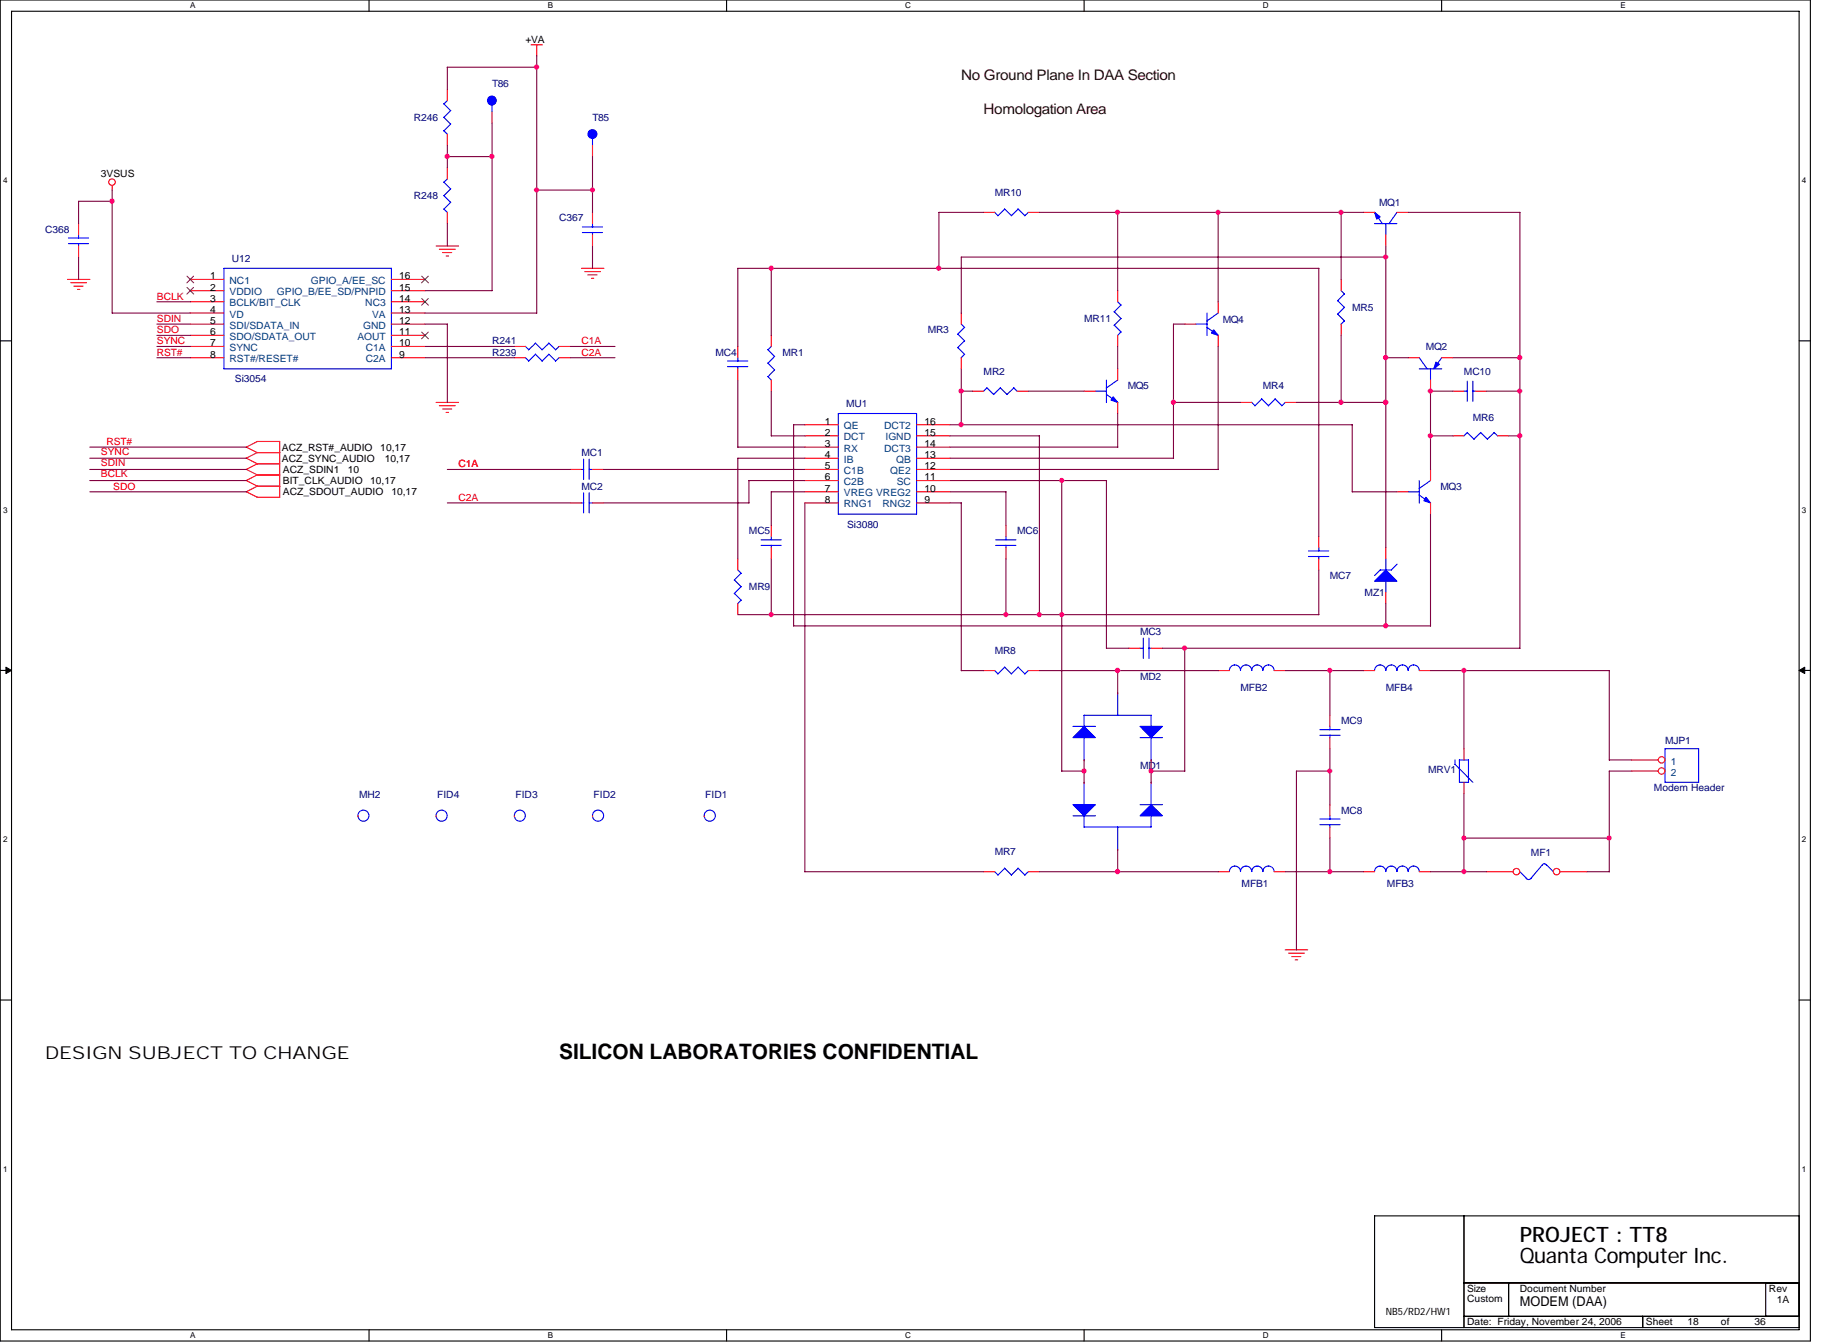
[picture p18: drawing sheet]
<svg xmlns="http://www.w3.org/2000/svg" width="247mm" height="182mm" viewBox="0 0 247 182" stroke-linecap="round" stroke-linejoin="round" font-family="sans-serif">
<defs><g id="words">
<g font-size="2.9">
<text x="75.7" y="143.4">SILICON LABORATORIES CONFIDENTIAL</text>
<text x="205.9" y="171">Quanta Computer Inc.</text>
<text x="205.9" y="168.3">PROJECT : TT8</text>
</g>
<text font-size="2.4" x="6.1" y="143.4">DESIGN SUBJECT TO CHANGE</text>
<g font-size="2" fill="#400000">
<text x="130.2" y="10.9">No Ground Plane In DAA Section</text>
<text x="133.2" y="15.4">Homologation Area</text>
</g>
<text font-size="1.8" x="205.9" y="176.9">MODEM (DAA)</text>
<g font-size="1.4">
<text x="71.2" y="5.8">+VA</text>
<text x="13.7" y="23.9">3VSUS</text>
<text x="28.5" y="39.3">2</text>
<text x="28.5" y="37.8">1</text>
<text x="28.5" y="40.9">3</text>
<text x="54.1" y="40.9">14</text>
<text x="54.1" y="39.3">15</text>
<text x="54.1" y="37.8">16</text>
<text x="28.5" y="42.4">4</text>
<text x="28.5" y="43.9">5</text>
<text x="28.5" y="45.4">6</text>
<text x="28.5" y="46.9">7</text>
<text x="54.1" y="45.4">11</text>
<text x="54.1" y="46.9">10</text>
<text x="54.1" y="42.4">13</text>
<text x="54.1" y="43.9">12</text>
<text x="28.5" y="48.4">8</text>
<text x="54.1" y="48.4">9</text>
<text x="111.7" y="57.5">1</text>
<text x="111.7" y="59">2</text>
<text x="125.2" y="57.5">16</text>
<text x="125.2" y="59">15</text>
<text x="38.2" y="61">ACZ_RST#_AUDIO</text>
<text x="38.2" y="62.5">ACZ_SYNC_AUDIO</text>
<text x="38.3" y="65.6">BIT_CLK_AUDIO</text>
<text x="38.3" y="64.1">ACZ_SDIN1</text>
<text x="47.1" y="64.1">10</text>
<text x="50.1" y="65.6">10,17</text>
<text x="51.5" y="61">10,17</text>
<text x="52.1" y="62.5">10,17</text>
<text x="111.7" y="60.5">3</text>
<text x="111.7" y="62">4</text>
<text x="111.7" y="63.6">5</text>
<text x="111.7" y="65.1">6</text>
<text x="125.2" y="60.5">14</text>
<text x="125.2" y="62">13</text>
<text x="125.2" y="63.6">12</text>
<text x="125.2" y="65.1">11</text>
<text x="38.3" y="67.1">ACZ_SDOUT_AUDIO</text>
<text x="53" y="67.1">10,17</text>
<text x="111.7" y="66.6">7</text>
<text x="111.7" y="68.1">8</text>
<text x="125.2" y="66.6">10</text>
<text x="125.2" y="68.1">9</text>
<text x="187.7" y="178.1">NB5/RD2/HW1</text>
<text x="198.8" y="176.3">Custom</text>
<text x="198.8" y="175">Size</text>
<text x="198.8" y="179.5">Date: Friday, November 24, 2006</text>
<text x="205.9" y="175">Document Number</text>
<text x="223" y="179.5">Sheet</text>
<text x="228.6" y="179.5">18</text>
<text x="233.1" y="179.5">of</text>
<text x="237.7" y="179.5">36</text>
<text x="239.6" y="175">Rev</text>
<text x="240.7" y="176.5">1A</text>
</g>
<g font-size="1.4" fill="#000080">
<text x="66.7" y="11.8">T86</text>
<text x="56" y="16.4">R246</text>
<text x="80.3" y="16.4">T85</text>
<text x="56" y="27">R248</text>
<text x="75.7" y="30">C367</text>
<text x="134.7" y="26.5">MR10</text>
<text x="186.8" y="27.9">MQ1</text>
<text x="6.1" y="31.5">C368</text>
<text x="31.4" y="35.4">U12</text>
<text x="66.7" y="46.7">R241</text>
<text x="125.7" y="45.1">MR3</text>
<text x="146.9" y="43.6">MR11</text>
<text x="165.6" y="43.8">MQ4</text>
<text x="183.2" y="42.1">MR5</text>
<text x="193.2" y="47.4">MQ2</text>
<text x="31.8" y="51.8">Si3054</text>
<text x="66.7" y="48.2">R239</text>
<text x="96.9" y="48.2">MC4</text>
<text x="106" y="48.2">MR1</text>
<text x="133.2" y="50.7">MR2</text>
<text x="152.8" y="52.7">MQ5</text>
<text x="171.1" y="52.7">MR4</text>
<text x="198.3" y="50.7">MC10</text>
<text x="114.6" y="55.1">MU1</text>
<text x="199.5" y="57.1">MR6</text>
<text x="78.8" y="61.8">MC1</text>
<text x="78.8" y="66.3">MC2</text>
<text x="114.8" y="71.5">Si3080</text>
<text x="195.1" y="66.3">MQ3</text>
<text x="101.4" y="72.4">MC5</text>
<text x="137.8" y="72.4">MC6</text>
<text x="101.4" y="79.9">MR9</text>
<text x="180.1" y="78.4">MC7</text>
<text x="184.8" y="80.7">MZ1</text>
<text x="134.7" y="88.6">MR8</text>
<text x="154.4" y="86">MC3</text>
<text x="154.4" y="92.1">MD2</text>
<text x="168" y="93.6">MFB2</text>
<text x="187.7" y="93.6">MFB4</text>
<text x="181.7" y="98.1">MC9</text>
<text x="225.5" y="100.8">MJP1</text>
<text x="154.4" y="104.2">MD1</text>
<text x="193.5" y="104.8">MRV1</text>
<text x="224" y="107.2">Modem Header</text>
<text x="48.6" y="108.1">MH2</text>
<text x="59.2" y="108.1">FID4</text>
<text x="69.8" y="108.1">FID3</text>
<text x="80.4" y="108.1">FID2</text>
<text x="95.5" y="108.1">FID1</text>
<text x="181.7" y="110.2">MC8</text>
<text x="134.7" y="115.8">MR7</text>
<text x="207.4" y="116">MF1</text>
<text x="168.2" y="120.2">MFB1</text>
<text x="187.9" y="120.2">MFB3</text>
</g>
<g font-size="1.4" fill="#f00">
<text x="21.2" y="40.6">BCLK</text>
<text x="21.2" y="46.7">SYNC</text>
<text x="21.2" y="45.1">SDO</text>
<text x="21.2" y="43.6">SDIN</text>
<text x="78.8" y="46.7">C1A</text>
<text x="21.2" y="48.2">RST#</text>
<text x="78.8" y="48.2">C2A</text>
<text x="13.7" y="61.6">SYNC</text>
<text x="13.7" y="63.1">SDIN</text>
<text x="13.7" y="64.6">BCLK</text>
<text x="14.4" y="60.3">RST#</text>
<text x="62.1" y="63.3">C1A</text>
<text x="15.3" y="66.3">SDO</text>
<text x="62.1" y="67.8">C2A</text>
</g>
<g font-size="1.4" fill="#004080">
<text x="31.1" y="40">VDDIO</text>
<text x="31.1" y="38.5">NC1</text>
<text x="31.1" y="41.5">BCLK/BIT_CLK</text>
<text x="37.5" y="40">GPIO_B/EE_SD/PNPID</text>
<text x="42.1" y="38.5">GPIO_A/EE_SC</text>
<text x="49.5" y="41.5">NC3</text>
<text x="31.1" y="43">VD</text>
<text x="31.1" y="44.5">SDI/SDATA_IN</text>
<text x="31.1" y="46">SDO/SDATA_OUT</text>
<text x="31.1" y="47.5">SYNC</text>
<text x="48.4" y="46">AOUT</text>
<text x="49.2" y="44.5">GND</text>
<text x="49.5" y="47.5">C1A</text>
<text x="50.4" y="43">VA</text>
<text x="31.1" y="49.1">RST#/RESET#</text>
<text x="49.5" y="49.1">C2A</text>
<text x="114.3" y="58.1">QE</text>
<text x="114.3" y="59.6">DCT</text>
<text x="119.8" y="58.1">DCT2</text>
<text x="119.9" y="59.6">IGND</text>
<text x="114.3" y="61.2">RX</text>
<text x="114.3" y="62.7">IB</text>
<text x="114.3" y="64.2">C1B</text>
<text x="114.3" y="65.7">C2B</text>
<text x="119.8" y="61.2">DCT3</text>
<text x="120.6" y="64.2">QE2</text>
<text x="121.4" y="62.7">QB</text>
<text x="121.5" y="65.7">SC</text>
<text x="114.3" y="67.2">VREG VREG2</text>
<text x="114.3" y="68.7">RNG1</text>
<text x="119.5" y="68.7">RNG2</text>
<text x="226.3" y="103.5">1</text>
<text x="226.3" y="105.1">2</text>
</g>
<g font-size="1.1">
<text x="25.8" y="1.1">A</text>
<text x="74.2" y="1.1">B</text>
<text x="122.6" y="1.1">C</text>
<text x="171.1" y="1.1">D</text>
<text x="219.5" y="1.1">E</text>
<text x=".4" y="24.8">4</text>
<text x="244.1" y="24.8">4</text>
<text x=".4" y="69.4">3</text>
<text x="244.1" y="69.4">3</text>
<text x=".4" y="114.1">2</text>
<text x="244.1" y="114.1">2</text>
<text x=".4" y="158.7">1</text>
<text x="244.1" y="158.7">1</text>
<text x="25.8" y="181.3">A</text>
<text x="74.2" y="181.3">B</text>
<text x="122.6" y="181.3">C</text>
<text x="171.1" y="181.3">D</text>
<text x="219.5" y="181.3">E</text>
</g>
</g></defs>
<path d="M0 0h245.2v181.6h-245.2zM1.6 1.5h242.1v178.6h-242.1z" fill="none" stroke="#000" stroke-width=".15"/>
<g fill="#fff">
<path d="M25.8 .2h.7v1.2h-.7z"/>
<path d="M25.8 180.3h.7v1.2h-.7z"/>
</g>
<path d="M50 0v1.5M50 180.1v1.5" fill="none" stroke="#000" stroke-width=".15"/>
<g fill="#fff">
<path d="M74.2 .2h.7v1.2h-.7z"/>
<path d="M74.2 180.3h.7v1.2h-.7z"/>
</g>
<path d="M98.4 0v1.5M98.4 180.1v1.5" fill="none" stroke="#000" stroke-width=".15"/>
<g fill="#fff">
<path d="M122.6 .2h.8v1.2h-.8z"/>
<path d="M122.6 180.3h.8v1.2h-.8z"/>
</g>
<path d="M146.9 0v1.5M146.9 180.1v1.5" fill="none" stroke="#000" stroke-width=".15"/>
<g fill="#fff">
<path d="M171.1 .2h.7v1.2h-.7z"/>
<path d="M171.1 180.3h.7v1.2h-.7z"/>
</g>
<path d="M195.3 0v1.5M195.3 180.1v1.5" fill="none" stroke="#000" stroke-width=".15"/>
<g fill="#fff">
<path d="M219.5 .2h.7v1.2h-.7z"/>
<path d="M219.5 180.3h.7v1.2h-.7z"/>
<path d="M.4 23.8h.6v1.2h-.6z"/>
<path d="M244.1 23.8h.6v1.2h-.6z"/>
<path d="M.4 68.5h.6v1.2h-.6z"/>
<path d="M244.1 68.5h.6v1.2h-.6z"/>
</g>
<path d="M0 46.2h1.6M243.7 46.2h1.5" fill="none" stroke="#000" stroke-width=".15"/>
<g fill="#fff">
<path d="M.4 113.1h.6v1.2h-.6z"/>
<path d="M244.1 113.1h.6v1.2h-.6z"/>
</g>
<path d="M0 90.8h1.6M243.7 90.8h1.5" fill="none" stroke="#000" stroke-width=".15"/>
<path d="M.8 90.4l.8 .4-.8 .4zM243.7 90.8l.8-.4v.8z" fill="#000" stroke="#000" stroke-width=".14"/>
<g fill="#fff">
<path d="M.4 157.8h.6v1.2h-.6z"/>
<path d="M244.1 157.8h.6v1.2h-.6z"/>
</g>
<path d="M0 135.4h1.6M243.7 135.4h1.5M186.2 164.7h57.5v15.1h-57.5zM198.3 173.8h45.4M198.3 164.7v15.1M198.3 178.3h45.4M204.4 173.8v4.5M222.5 178.3v1.5M239.2 173.8v4.5" fill="none" stroke="#000" stroke-width=".15"/>
<g fill="none" stroke="#f00" stroke-width=".15">
<path d="M60.6 12.1v1.5M60.6 18.2v1.5M66.7 15.2v1.5M71.9 6.1h1.6M72.7 6.1v1.5M80.3 19.7v1.5M9.1 37.8h3.1M9.6 38.3h2.1M10 38.8h1.3M10.5 39.2h.3M10.6 30.3v1.5M10.6 33.3v1.5"/>
<path d="M15.2 25.1v.7M25.8 37.8h4.5M25.8 39.4h4.5M53 37.8h4.6M53 39.4h4.6M59.1 33.3h3M59.5 33.8h2.2M60 34.2h1.2M60.4 34.7h.4M60.6 22.7v1.5M60.6 28.8v1.5M78.8 36.3h3"/>
<path d="M79.2 36.8h2.1M79.6 37.2h1.3M80.1 37.7h.3M80.3 28.8v1.5M80.3 31.8v1.5M133.2 28.8h1.5M139.3 28.8h1.5M151.4 39.4v1.5M181.7 37.8v1.6M184.7 28.8h1.5M187.7 31.8v1.5M189.2 28.8h1.6"/>
<path d="M25.8 43.9h4.5M25.8 48.5h4.5M25.8 40.9h4.5M25.8 42.4h4.5M25.8 45.4h4.5M25.8 46.9h4.5M37.9 59.8v7.6h-3.1l-1.5-.8M37.9 59.8h-3.1l-1.5 .8M53 43.9h4.6M53 48.5h4.6M53 40.9h4.6M53 42.4h4.6"/>
<path d="M53 45.4h4.6M53 46.9h4.6M59.1 54.5h3M59.5 54.9h2.2M60 55.4h1.2M60.4 55.9h.4M69.7 48.5h1.5M69.7 46.9h1.5M75.7 48.5h1.5M75.7 46.9h1.5M99.9 46.9v1.6M99.9 50v1.5"/>
<path d="M104.5 45.4v1.5M104.5 51.5v1.5M109 57.5h4.6M109 59h4.6M124.2 57.5h4.5M124.2 59h4.5M130.2 42.4v1.5M130.2 48.5v1.5M131.7 53h1.5M137.8 53h1.5M146.9 53h1.5M151.4 45.4v1.5"/>
<path d="M151.4 50v1.5M151.4 54.5v1.5M160.5 43.9h1.5M165 40.9v1.5M165 45.4v1.5M168 54.5h1.6M174.1 54.5h1.5M181.7 43.9v1.5M190.8 48.5h1.5M193.8 51.5v1.5M195.3 48.5h1.5M196.8 53h1.5"/>
<path d="M196.8 59h1.5M199.8 53h1.5M202.9 59h1.5M33.3 63.6l1.5 .7h3.1M33.3 65.1l1.5 .7h3.1M33.3 62l1.5 .8h3.1M33.4 60.6l1.5 .7M34.9 61.3h3M34.9 64.3l-1.5 .8M34.9 65.8l-1.5 .8M34.9 62.8l-1.5 .8M34.9 61.3l-1.5 .8"/>
<path d="M77.2 63.6h1.6M77.2 68.1h1.6M80.3 63.6h1.5M80.3 68.1h1.5M99.9 75.7v1.5M104.5 71.1v1.6M104.5 74.2v1.5M109 63.6h4.6M109 66.6h4.6M109 60.6h4.6M109 62.1h4.6M109 65.1h4.6"/>
<path d="M109 68.1h4.6M124.2 63.6h4.5M124.2 66.6h4.5M124.2 60.6h4.5M124.2 62.1h4.5M124.2 65.1h4.5M124.2 68.1h4.5M136.3 71.1v1.6M136.3 74.2v1.5M178.6 72.7v1.5M178.6 75.7v1.5M187.7 74.2v1.5"/>
<path d="M189.2 66.6h1.6M193.8 63.6v1.5M193.8 68.1v1.5M99.9 81.7v1.5M133.2 90.8h1.5M139.3 90.8h1.5M151.4 93.9h.1M152.9 87.8h1.5M155.9 87.8h1.6M165 90.8h1.5M172.6 90.8h1.5M180.1 96.9v1.5"/>
<path d="M180.1 99.9v1.5M184.7 90.8h1.5M187.7 80.2v1.5M192.3 90.8h1.5M48.5 110.5h.1M59.1 110.5h.1M69.7 110.5h.1M80.3 110.5h.1M95.4 110.5h.1M133.2 118.1h1.5M139.3 118.1h1.5M146.9 106h.1"/>
<path d="M146.9 102.9h.1M151.4 115h.1M155.9 106h.1M155.9 102.9h.1M165 118.1h1.5M172.6 118.1h1.5M180.1 109v1.5M180.1 112v1.5M184.7 118.1h1.5M192.3 118.1h1.5M198.3 101.4v1.5M198.3 106v1.5"/>
<path d="M201.3 118.1h3.7M211.3 118.1h3.7M221 102.9h3.6M221 104.4h3.6M174.1 128.7h3M174.5 129.1h2.2M175 129.6h1.2M175.4 130h.4"/>
<circle cx="15.2" cy="24.7" r=".44"/>
<circle cx="205.4" cy="118.1" r=".44"/>
<circle cx="210.9" cy="118.1" r=".44"/>
<circle cx="225.1" cy="102.9" r=".44"/>
<circle cx="225.1" cy="104.4" r=".44"/>
</g>
<g fill="none" stroke="#00f" stroke-width=".15">
<path d="M60.1 17.7l.5 .5M60.1 15.9l.9 .9M60.1 14.1l.9 .9M60.6 13.6l-.5 .5M61.1 16.8l-1 .9M61.1 15l-1 .9M66.7 14.2v1M80.3 18.8v.9M9.3 32.2h2.7M9.3 33h2.7M10.6 31.8v.5M10.6 33v.3"/>
<path d="M30.3 36.3h22.7v13.7h-22.7zM60.1 28.3l.5 .5M60.1 26.5l.9 .9M60.1 24.7l.9 .9M60.6 24.2l-.5 .5M61.1 27.4l-1 .9M61.1 25.6l-1 .9M78.9 30.7h2.7M78.9 31.5h2.7M80.3 30.3v.5M80.3 31.5v.3M134.7 28.7l.5 .5"/>
<path d="M136.1 28.3l.9 .9M136.1 28.3l-.9 .9M137.9 28.3l.9 .9 .5-.4M137.9 28.3l-.9 .9M181.7 39.4l.4 .4-.9 .9M186.2 28.7l1.1 1.6M186.2 30.3h3M187.7 30.3v1.5M189.2 28.8l-1.1 1.5M71.2 46.9l.4 .5M71.2 48.4l.4 .5M72.5 46.5l.9 .9"/>
<path d="M72.5 48l.9 .9M72.5 46.5l-.9 .9M72.5 48l-.9 .9M74.3 46.5l1 .9M74.3 48l1 .9M74.4 46.5l-1 .9M74.4 48l-1 .9M75.7 46.9l-.5 .5M75.7 48.5l-.5 .4M98.5 48.9h2.8M98.5 49.7h2.8M99.9 48.5v.4"/>
<path d="M99.9 49.6v.4M104 51l.5 .5M104 49.2l.9 .9M104 47.3l.9 1M104.5 46.9l-.5 .5M104.9 50.1l-.9 .9M104.9 48.3l-.9 .9M113.6 56h10.6v13.6h-10.6zM129.7 45.3l1 .9M129.7 47.1l1 .9M130.2 43.9l.5 .5M130.7 44.3l-1 1"/>
<path d="M130.7 46.2l-1 .9M130.7 48l-.5 .5M133.2 53l.5-.5 .9 .9M135.5 52.5l.9 .9M135.5 52.5l-.9 .9M137.3 52.5l.5 .5M137.3 52.5l-.9 .9M148.4 53h1.5M149.9 53.4l1.5 1.1M149.9 51.5v3M150.9 42.2l1 1-1 .9M150.9 44l1 1-.5 .4"/>
<path d="M151.4 51.5l-1.5 1.1M151.4 40.9l.5 .4M151.8 41.3l-.9 .9M162 43.9h1.5M163.5 44.3l1.5 1.1M163.5 42.4v3M165 42.4l-1.5 1.1M170.9 54l.9 .9M170.9 54l-.9 1-.5-.5M172.7 54l.9 .9M172.7 54l-.9 1M174.1 54.5l-.5 .5"/>
<path d="M181.2 40.7l.9 1M181.2 42.5l.9 1M182.1 41.6l-.9 1M182.1 43.5l-.5 .4M192.3 50h3M192.3 48.5l1 1.5M193.8 49.9v1.6M195.3 48.4l-1.1 1.6M198.3 53h.5M198.8 51.6v2.8M198.8 58.6l.9 .9M198.8 58.6l-.5 .4"/>
<path d="M199.5 53h.3M199.5 51.6v2.8M200.6 58.6l.9 .9M200.6 58.6l-.9 .9M202.4 58.6l.5 .5M202.4 58.6l-.9 .9M78.8 63.6h.3M78.8 68.1h.3M79.1 62.2v2.7M79.1 66.7v2.8M79.8 63.6h.5M79.8 68.1h.5"/>
<path d="M79.8 62.2v2.7M79.8 66.7v2.8M99.5 78.5l.9 1M99.9 77.2l.5 .5M100.4 77.6l-.9 1M100.4 79.5l-.9 .9M103.1 73.1h2.7M103.1 73.9h2.7M104.5 72.7v.4M104.5 73.9v.3M134.9 73.1h2.7M134.9 73.9h2.7"/>
<path d="M136.3 72.7v.4M136.3 73.9v.3M177.2 74.6h2.8M177.2 75.4h2.8M178.6 74.2v.4M178.6 75.4v.3M187.7 75.7v1.5M187.7 78.7v1.5M188.5 77.2h-1.5l-.8 .8M189.2 76.4l-.7 .8M190.7 66.6h1.6M192.3 67.1l1.5 1"/>
<path d="M192.3 65.1v3M193.8 65.1l-1.6 1.1M99.5 80.4l.9 .9M100.4 81.3l-.5 .5M134.7 90.8l.5 .5M136.1 90.3l.9 1M136.1 90.4l-.9 .9M137.9 90.3l.9 1M137.9 90.4l-.9 .9M139.3 90.8l-.5 .5M145.3 98.4h3.1M146.9 99.9v3.1"/>
<path d="M151.4 93.9v3M154.4 99.9h3.1M154.4 87.8h.5M154.9 86.4v2.8M155.6 87.8h.3M155.6 86.4v2.8M155.9 96.9v1.5M155.9 99.9v3.1M156 96.9h-9.1v1.5M166.5 90.8a.75 .75 0 0 1 .8-.7 .75 .75 0 0 1 .7 .7 .76 .76 0 0 1 .8-.7 .76 .76 0 0 1 .8 .7 .75 .75 0 0 1 .7-.7 .75 .75 0 0 1 .8 .7 .76 .76 0 0 1 .7-.7 .76 .76 0 0 1 .8 .7M178.8 98.8h2.7M178.8 99.6h2.7"/>
<path d="M180.1 98.4v.4M180.1 99.6v.3M186.2 90.8a.76 .76 0 0 1 .8-.7 .76 .76 0 0 1 .7 .7 .75 .75 0 0 1 .8-.7 .75 .75 0 0 1 .7 .7 .76 .76 0 0 1 .8-.7 .76 .76 0 0 1 .8 .7 .75 .75 0 0 1 .7-.7 .75 .75 0 0 1 .8 .7M134.7 118l.5 .5M136.1 117.6l.9 .9M136.1 117.6l-.9 .9M137.9 117.6l.9 .9 .5-.4M137.9 117.6l-.9 .9M145.3 110.5h3.1M146.9 110.5l-.1 1.5h9.2M146.9 105.9v3.1M151.4 112v3"/>
<path d="M154.4 109h3.1M155.9 105.9v3.1M155.9 110.5v1.5M166.5 118a.75 .75 0 0 1 .8-.7 .75 .75 0 0 1 .7 .7 .76 .76 0 0 1 .8-.7 .76 .76 0 0 1 .8 .7 .75 .75 0 0 1 .7-.7 .75 .75 0 0 1 .8 .7 .76 .76 0 0 1 .7-.7 .76 .76 0 0 1 .8 .7M178.8 110.9h2.7M178.8 111.7h2.7M180.1 110.5v.5M180.1 111.7v.3M186.2 118a.76 .76 0 0 1 .8-.7 .76 .76 0 0 1 .7 .7 .75 .75 0 0 1 .8-.7 .75 .75 0 0 1 .7 .7 .76 .76 0 0 1 .8-.7 .76 .76 0 0 1 .8 .7 .75 .75 0 0 1 .7-.7 .75 .75 0 0 1 .8 .7M197.1 103.5l2.4 2.5M197.1 102.9v.6M197.7 102.9h1.2"/>
<path d="M197.7 106h1.2M197.7 102.9v3.1M198.9 102.9v3.1M205.9 118.1l.9 .9M206.7 119a.44 .44 0 0 0 .7 0M208.9 117.2l-1.5 1.8M208.9 117.2l.3-.2 .3 .2M209.5 117.2l.9 .9M225.5 101.4h4.6v4.6h-4.6z"/>
<circle cx="49.2" cy="110.5" r=".75"/>
<circle cx="59.8" cy="110.5" r=".76"/>
<circle cx="70.4" cy="110.5" r=".75"/>
<circle cx="81" cy="110.5" r=".76"/>
<circle cx="96.1" cy="110.5" r=".76"/>
</g>
<g fill="#00f" stroke="#00f" stroke-width=".15">
<path d="M164.4 44.7l.6 .7-.9-.3z" fill-rule="evenodd"/>
<path d="M193.2 67.4l.6 .7-.9-.3z" fill-rule="evenodd"/>
<path d="M145.3 109h3.1l-1.5 1.5z" fill-rule="evenodd"/>
<path d="M155.9 109l1.6 1.5h-3.1z" fill-rule="evenodd"/>
<path d="M186.2 78.7l1.5-1.5 1.5 1.5z" fill-rule="evenodd"/>
<path d="M150.8 53.7l.6 .8-.9-.3z" fill-rule="evenodd"/>
<path d="M194.5 49l.5 .3-.8 .7z" fill-rule="evenodd"/>
<path d="M146.9 98.4l1.5 1.5h-3.1z" fill-rule="evenodd"/>
<path d="M154.4 98.4h3.1l-1.6 1.5z" fill-rule="evenodd"/>
<path d="M186.2 28.8l.8 .6-.5 .3z" fill-rule="evenodd"/>
<circle cx="66.6" cy="13.6" r=".6"/>
<circle cx="80.3" cy="18.2" r=".6"/>
</g>
<path d="M25.3 38.9l.9 .9M25.3 37.4l.9 .9M26.2 38.9l-.9 .9M26.2 37.4l-.9 .9M57.1 37.4l.9 .9M58 37.4l-.9 .9M57.1 45l.9 .9M57.1 40.4l.9 .9M58 45l-.9 .9M58 40.4l-.9 .9" fill="none" stroke="#804000" stroke-width=".14"/>
<g fill="none" stroke="#800040" stroke-width=".15">
<path d="M60.6 19.7v3M66.7 16.7v22.7M72.7 9.1h-12.1v3M72.7 7.6v34.8M10.6 34.8v3.1M15.2 25.7v16.7M15.2 27.3h-4.6v3M57.6 39.4h9.1M60.6 21.2h6.1M60.6 30.3v3M72.7 25.7h7.6M80.3 21.2v7.6"/>
<path d="M80.3 33.3v3.1M104.5 36.3v9.1M133.3 28.8h-6.1v7.6M140.8 28.8h43.9M151.4 28.8v10.6M165 28.8v12.1M178.6 36.3v36.4M178.7 36.3h-78.8v10.6M181.7 28.8v9.1M187.7 33.3v40.9M187.7 34.8h-57.5v7.6M190.8 28.8h15.1v59h-48.4"/>
<path d="M15.2 42.4h10.6M21.2 46.9h4.6M21.2 48.5h4.6M21.2 43.9h4.6M21.2 45.4h4.6M21.2 40.9h4.6M57.5 42.4h15.2M57.6 46.9h12.1M57.6 48.5h12.1M57.6 43.9h3M60.6 43.9v10.6M77.2 46.9h6.1"/>
<path d="M77.2 48.5h6.1M99.9 51.5v9.1M104.5 53v6.1M104.5 59h4.5M109 57.5h-1.5v27.3M128.7 59h12.1v24.3M128.7 57.5h54.5M130.2 53h1.5M130.2 50v7.6M139.3 53h7.6M151.4 46.9v3.1M151.4 56v4.6"/>
<path d="M159 54.5h9.1M160.5 43.9h-1.5v18.2h-30.3M165 46.9v16.7h-36.3M175.6 54.5h12.1M181.7 45.4v9.1M183.2 57.5v9.1M187.7 48.5h3.1M193.8 59h3M196.8 48.5h9.1M196.8 53h-3v10.6M201.3 53h4.6M204.4 59h1.5"/>
<path d="M12.2 62.1h21.2M12.2 63.6h21.2M12.2 65.1h21.2M12.2 66.6h21.2M12.2 60.6h21.2M60.6 63.6h16.7M60.6 68.1h16.7M81.8 63.6h27.2M81.8 68.1h19.7M99.9 60.6h9.1M104.5 75.7v7.6M109 68.1v50"/>
<path d="M109 62.1h-9.1v13.6M109 65.1h-7.6v3M109 66.6h-4.5v4.6M128.7 65.1h21.2v22.7h3M128.7 68.1h1.5M128.7 66.6h7.6v4.6M128.7 60.6h22.7M130.2 68.1v22.7M136.3 75.7v7.6M143.8 65.1v39.4M178.6 77.2v6.1M183.2 66.6h6"/>
<path d="M193.8 69.6v15.2M99.9 83.2h78.8M107.5 84.8h86.3M130.2 90.8h3.1M140.8 90.8h24.2M151.4 90.8v3.1M160.5 87.8v16.7M174.1 90.8h10.6M180.1 90.8v6.1M187.7 81.7v3.1M193.8 90.8h24.2M198.3 90.8v10.6"/>
<path d="M218 90.8v12.2l3-.1M109 118.1h24.3M140.8 118.1h24.2M143.8 104.4h3.1M146.9 102.9v3.1M151.4 115v3.1M155.9 104.4h4.6M155.9 102.9v3.1M174.1 118.1h10.6M180.1 101.4v7.6M180.1 113.5v4.6M180.2 104.4h-4.6v24.3"/>
<path d="M193.8 118.1h7.6M198.3 107.5v10.6M198.3 113.5h19.7M215 118.1h3M221 104.4h-3v13.7"/>
</g>
<g fill="#f0f" stroke="#f0f" stroke-width=".15">
<circle cx="15.2" cy="27.2" r=".3"/>
<circle cx="198.3" cy="90.8" r=".29"/>
<circle cx="180.1" cy="90.8" r=".29"/>
<circle cx="187.7" cy="54.5" r=".3"/>
<circle cx="193.8" cy="53" r=".29"/>
<circle cx="193.8" cy="59" r=".29"/>
<circle cx="104.5" cy="36.3" r=".29"/>
<circle cx="127.2" cy="36.3" r=".3"/>
<circle cx="218" cy="113.5" r=".29"/>
<circle cx="130.2" cy="53" r=".29"/>
<circle cx="130.2" cy="57.5" r=".3"/>
<circle cx="158.9" cy="54.5" r=".29"/>
<circle cx="187.7" cy="84.7" r=".3"/>
<circle cx="146.8" cy="104.4" r=".29"/>
<circle cx="143.8" cy="83.2" r=".29"/>
<circle cx="151.4" cy="118" r=".3"/>
<circle cx="104.5" cy="83.2" r=".29"/>
<circle cx="151.4" cy="90.8" r=".3"/>
<circle cx="181.7" cy="28.8" r=".29"/>
<circle cx="143.8" cy="65.1" r=".29"/>
<circle cx="198.3" cy="113.5" r=".29"/>
<circle cx="180.1" cy="118" r=".29"/>
<circle cx="140.8" cy="83.2" r=".29"/>
<circle cx="198.3" cy="118" r=".29"/>
<circle cx="136.3" cy="83.2" r=".29"/>
<circle cx="151.4" cy="28.8" r=".29"/>
<circle cx="181.6" cy="54.5" r=".3"/>
<circle cx="155.9" cy="104.4" r=".29"/>
<circle cx="187.7" cy="48.4" r=".3"/>
<circle cx="165" cy="28.8" r=".29"/>
<circle cx="160.5" cy="87.8" r=".3"/>
<circle cx="187.7" cy="34.8" r=".29"/>
<circle cx="205.9" cy="59" r=".29"/>
<circle cx="205.9" cy="48.4" r=".3"/>
<circle cx="205.9" cy="53" r=".29"/>
<circle cx="80.3" cy="25.7" r=".29"/>
<circle cx="72.7" cy="9.1" r=".3"/>
<circle cx="66.6" cy="21.2" r=".3"/>
<circle cx="72.7" cy="25.7" r=".29"/>
<circle cx="60.6" cy="21.2" r=".3"/>
<circle cx="180.1" cy="104.4" r=".29"/>
</g>
<use href="#words"/>
</svg>
